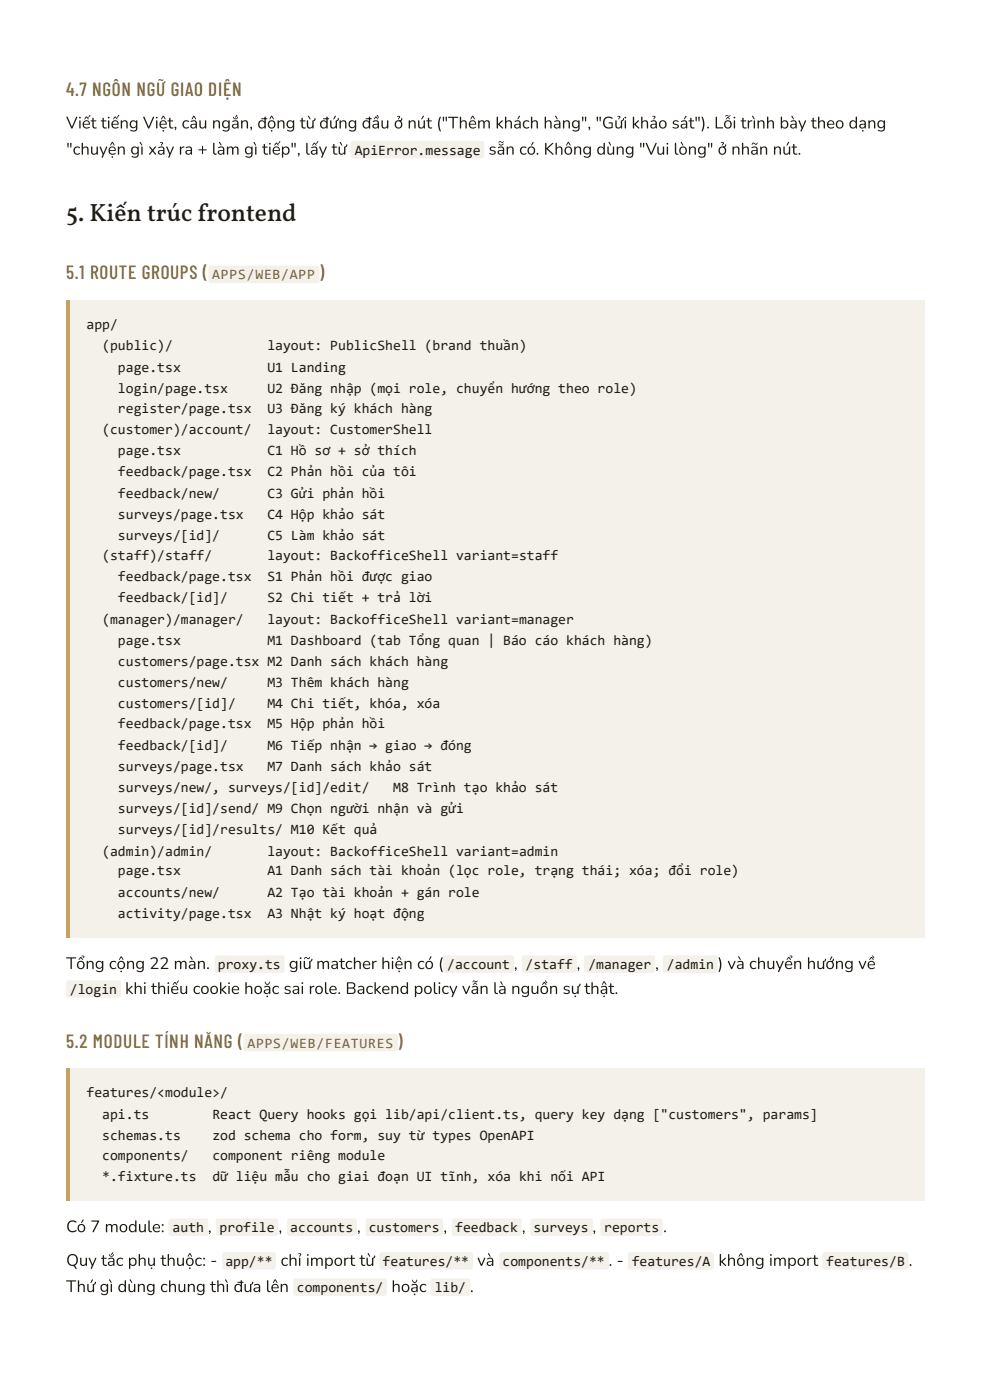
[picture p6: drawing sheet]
<svg xmlns="http://www.w3.org/2000/svg" width="210mm" height="297mm" viewBox="0 0 210 297" stroke-linecap="round" stroke-linejoin="round" font-family="sans-serif">
<defs><g id="words">
<text font-size="5.3" fill="#1f1c17" x="14" y="46.8">5. Kiến trúc frontend</text>
<g font-size="4.1" fill="#8a6a2b">
<text x="14" y="20.4">4.7 NGÔN NGỮ GIAO DIỆN</text>
<text x="14" y="59.3">5.1 ROUTE GROUPS (</text>
<text x="67.7" y="59.3">)</text>
<text x="14" y="222.3">5.2 MODULE TÍNH NĂNG (</text>
<text x="84.3" y="222.3">)</text>
</g>
<g font-size="3.5" fill="#1f1c17">
<text x="14" y="27.3">Viết tiếng Việt, câu ngắn, động từ đứng đầu ở nút (&quot;Thêm khách hàng&quot;, &quot;Gửi khảo sát&quot;). Lỗi trình bày theo dạng</text>
<text x="14" y="32.8">&quot;chuyện gì xảy ra + làm gì tiếp&quot;, lấy từ</text>
<text x="103.6" y="32.8">sẵn có. Không dùng &quot;Vui lòng&quot; ở nhãn nút.</text>
<text x="14" y="205.6">Tổng cộng 22 màn.</text>
<text x="61.2" y="205.6">giữ matcher hiện có (</text>
<text x="108.9" y="205.6">,</text>
<text x="122.2" y="205.6">,</text>
<text x="138.9" y="205.6">,</text>
<text x="152.2" y="205.6">) và chuyển hướng về</text>
<text x="26.5" y="210.9">khi thiếu cookie hoặc sai role. Backend policy vẫn là nguồn sự thật.</text>
<text x="14" y="261.4">Có 7 module:</text>
<text x="44.1" y="261.4">,</text>
<text x="59" y="261.4">,</text>
<text x="75.7" y="261.4">,</text>
<text x="94" y="261.4">,</text>
<text x="110.6" y="261.4">,</text>
<text x="125.6" y="261.4">,</text>
<text x="140.6" y="261.4">.</text>
<text x="14" y="268.6">Quy tắc phụ thuộc: -</text>
<text x="59.5" y="268.6">chỉ import từ</text>
<text x="101.2" y="268.6">và</text>
<text x="129" y="268.6">.</text>
<text x="130.7" y="268.6">-</text>
<text x="152.3" y="268.6">không import</text>
<text x="192.6" y="268.6">.</text>
<text x="14" y="274.1">Thứ gì dùng chung thì đưa lên</text>
<text x="83" y="274.1">hoặc</text>
<text x="99.6" y="274.1">.</text>
</g>
<g font-size="3" fill="#1f1c17">
<text x="75.2" y="32.8">ApiError.message</text>
<text x="18.3" y="69.9">app/</text>
<text x="21.7" y="74.3">(public)/</text>
<text x="56.7" y="74.3">layout: PublicShell (brand thuần)</text>
<text x="25" y="78.8">page.tsx</text>
<text x="25" y="83.3">login/page.tsx</text>
<text x="56.7" y="78.8">U1 Landing</text>
<text x="56.7" y="83.3">U2 Đăng nhập (mọi role, chuyển hướng theo role)</text>
<text x="25" y="87.6">register/page.tsx</text>
<text x="56.7" y="87.6">U3 Đăng ký khách hàng</text>
<text x="21.7" y="92.1">(customer)/account/</text>
<text x="56.7" y="92.1">layout: CustomerShell</text>
<text x="25" y="96.6">page.tsx</text>
<text x="25" y="101.1">feedback/page.tsx</text>
<text x="56.7" y="96.6">C1 Hồ sơ + sở thích</text>
<text x="56.7" y="101.1">C2 Phản hồi của tôi</text>
<text x="25" y="105.6">feedback/new/</text>
<text x="56.7" y="105.6">C3 Gửi phản hồi</text>
<text x="25" y="110.1">surveys/page.tsx</text>
<text x="56.7" y="110.1">C4 Hộp khảo sát</text>
<text x="21.7" y="118.8">(staff)/staff/</text>
<text x="25" y="114.6">surveys/[id]/</text>
<text x="56.7" y="114.6">C5 Làm khảo sát</text>
<text x="56.7" y="118.8">layout: BackofficeShell variant=staff</text>
<text x="25" y="123.3">feedback/page.tsx</text>
<text x="56.7" y="123.3">S1 Phản hồi được giao</text>
<text x="25" y="127.8">feedback/[id]/</text>
<text x="56.7" y="127.8">S2 Chi tiết + trả lời</text>
<text x="21.7" y="132.3">(manager)/manager/</text>
<text x="25" y="136.8">page.tsx</text>
<text x="56.7" y="136.8">M1 Dashboard (tab Tổng quan | Báo cáo khách hàng)</text>
<text x="56.7" y="132.3">layout: BackofficeShell variant=manager</text>
<text x="25" y="141.3">customers/page.tsx M2 Danh sách khách hàng</text>
<text x="25" y="145.8">customers/new/</text>
<text x="56.7" y="145.8">M3 Thêm khách hàng</text>
<text x="25" y="150.3">customers/[id]/</text>
<text x="25" y="154.5">feedback/page.tsx</text>
<text x="56.7" y="150.3">M4 Chi tiết, khóa, xóa</text>
<text x="56.7" y="154.5">M5 Hộp phản hồi</text>
<text x="25" y="159">feedback/[id]/</text>
<text x="56.7" y="159">M6 Tiếp nhận → giao → đóng</text>
<text x="25" y="163.5">surveys/page.tsx</text>
<text x="56.7" y="163.5">M7 Danh sách khảo sát</text>
<text x="25" y="168">surveys/new/, surveys/[id]/edit/</text>
<text x="25" y="172.5">surveys/[id]/send/ M9 Chọn người nhận và gửi</text>
<text x="83.4" y="168">M8 Trình tạo khảo sát</text>
<text x="25" y="177">surveys/[id]/results/ M10 Kết quả</text>
<text x="21.7" y="181.5">(admin)/admin/</text>
<text x="25" y="185.7">page.tsx</text>
<text x="56.7" y="185.7">A1 Danh sách tài khoản (lọc role, trạng thái; xóa; đổi role)</text>
<text x="56.7" y="181.5">layout: BackofficeShell variant=admin</text>
<text x="25" y="190.2">accounts/new/</text>
<text x="56.7" y="190.2">A2 Tạo tài khoản + gán role</text>
<text x="25" y="194.7">activity/page.tsx</text>
<text x="56.7" y="194.7">A3 Nhật ký hoạt động</text>
<text x="46.2" y="205.6">proxy.ts</text>
<text x="94.8" y="205.6">/account</text>
<text x="111.4" y="205.6">/staff</text>
<text x="124.7" y="205.6">/manager</text>
<text x="141.4" y="205.6">/admin</text>
<text x="14.8" y="210.9">/login</text>
<text x="18.3" y="232.8">features/&lt;module&gt;/</text>
<text x="21.7" y="237.3">api.ts</text>
<text x="45" y="237.3">React Query hooks gọi lib/api/client.ts, query key dạng [&quot;customers&quot;, params]</text>
<text x="21.7" y="241.8">schemas.ts</text>
<text x="45" y="241.8">zod schema cho form, suy từ types OpenAPI</text>
<text x="21.7" y="246.1">components/</text>
<text x="21.7" y="250.6">*.fixture.ts</text>
<text x="45" y="246.1">component riêng module</text>
<text x="45" y="250.6">dữ liệu mẫu cho giai đoạn UI tĩnh, xóa khi nối API</text>
<text x="36.6" y="261.4">auth</text>
<text x="46.6" y="261.4">profile</text>
<text x="61.5" y="261.4">accounts</text>
<text x="78.2" y="261.4">customers</text>
<text x="96.5" y="261.4">feedback</text>
<text x="113.1" y="261.4">surveys</text>
<text x="128.1" y="261.4">reports</text>
<text x="47.8" y="268.6">app/**</text>
<text x="81.1" y="268.6">features/**</text>
<text x="106.6" y="268.6">components/**</text>
<text x="133.9" y="268.6">features/A</text>
<text x="175.2" y="268.6">features/B</text>
<text x="62.9" y="274.1">components/</text>
<text x="92.2" y="274.1">lib/</text>
</g>
<g font-size="3" fill="#8a6a2b">
<text x="45" y="59.3">APPS/WEB/APP</text>
<text x="52.5" y="222.3">APPS/WEB/FEATURES</text>
</g>
</g></defs>
<path d="M14 63.8h182.1v135.2h-182.1z" fill="#f4f1ea"/>
<path d="M14 63.8h.8v135.2h-.8z" fill="#c5a25d"/>
<path d="M14 226.7h182.1v28.1h-182.1z" fill="#f4f1ea"/>
<path d="M14 226.7h.8v28.1h-.8z" fill="#c5a25d"/>
<g fill="#f4f1ea">
<path d="M74.5 30.1l.4-.2h27.3l.4 .4v2.9l-.2 .3-.3 .1h-27.3l-.4-.2-.1-.3v-2.7z"/>
<path d="M44.3 56.5l.4-.1h22.6l.4 .4v2.8l-.2 .4-.3 .1h-22.6l-.3-.3-.1-.3v-2.6z"/>
<path d="M45.7 202.8l.3-.1h13.9l.4 .4v2.8l-.1 .3-.4 .2h-13.9l-.3-.3-.1-.3v-2.6z"/>
<path d="M94.1 202.8l.4-.1h14.1l.4 .4v2.8l-.1 .3-.4 .2h-14.1l-.4-.3-.1-.3v-2.6z"/>
<path d="M110.8 202.8l.3-.1h10.7l.4 .4v2.8l-.1 .3-.4 .2h-10.7l-.3-.3-.1-.3v-2.6z"/>
<path d="M124 202.8l.4-.1h14.1l.4 .4v2.8l-.1 .3-.4 .2h-14.1l-.4-.3-.1-.3v-2.6z"/>
<path d="M140.6 202.8l.4-.1h10.7l.4 .4v2.8l-.1 .3-.4 .2h-10.7l-.3-.3-.1-.3v-2.6z"/>
<path d="M14.2 208.1l.4-.1h10.6l.5 .4v2.8l-.2 .3-.4 .2h-10.7l-.3-.3-.1-.3v-2.6z"/>
<path d="M51.7 219.5l.4-.2h31.8l.3 .1 .2 .4v2.7l-.2 .4-.3 .1h-31.8h-.3l-.2-.4v-2.7z"/>
<path d="M35.9 258.7l.3-.2h7.7l.3 .5-.1 2.9-.4 .3h-7.7l-.3-.5v-2.7z"/>
<path d="M45.9 258.7l.4-.2h12.3l.4 .4v2.9l-.2 .2-.3 .2h-12.3l-.3-.2-.1-.3v-2.7z"/>
<path d="M61 258.7l.4-.2h13.8l.5 .4v2.9l-.2 .2-.4 .2h-13.8l-.4-.2v-.3v-2.7z"/>
<path d="M77.7 258.7l.4-.2h15.4l.4 .4v2.9l-.1 .2-.4 .2h-15.5l-.3-.2-.1-.3v-2.7z"/>
<path d="M95.9 258.7l.4-.2h13.9l.4 .4v2.9l-.2 .2-.3 .2h-13.9l-.3-.2-.1-.3v-2.7z"/>
<path d="M112.6 258.7l.4-.2h12.3l.4 .4v2.9l-.2 .2-.4 .2h-12.2l-.4-.2-.1-.3v-2.7z"/>
<path d="M127.4 258.7l.4-.2h12.3l.4 .4v2.9l-.2 .2-.3 .2h-12.3l-.3-.2-.1-.3v-2.7z"/>
<path d="M47.3 265.8l.3-.2 10.4 .1 .5 .4v2.8l-.3 .4h-.3h-10.4l-.3-.2-.1-.3v-2.6z"/>
<path d="M80.6 265.8l.4-.2 18.9 .1 .4 .4v2.8l-.3 .4h-.3h-18.8l-.4-.2-.1-.3v-2.6z"/>
<path d="M106 265.8l.4-.2 22.3 .1 .4 .4v2.8l-.2 .4h-.3h-22.3l-.4-.2-.1-.3v-2.6z"/>
<path d="M133.2 265.8l.4-.2 17.3 .1 .4 .4v2.8l-.2 .4h-.3h-17.3l-.3-.2-.1-.3v-2.6z"/>
<path d="M174.5 265.8l.4-.2 17.3 .1 .4 .4v2.8l-.2 .4h-.3h-17.3l-.4-.2v-.3v-2.6z"/>
<path d="M62.3 271.4l.4-.2h18.9l.4 .4v2.9l-.2 .3-.3 .1h-18.9l-.3-.2-.1-.3v-2.7z"/>
<path d="M91.4 271.4l.4-.2h7.6l.3 .5v2.9l-.5 .3h-7.6l-.3-.5v-2.7z"/>
</g>
<use href="#words"/>
</svg>
